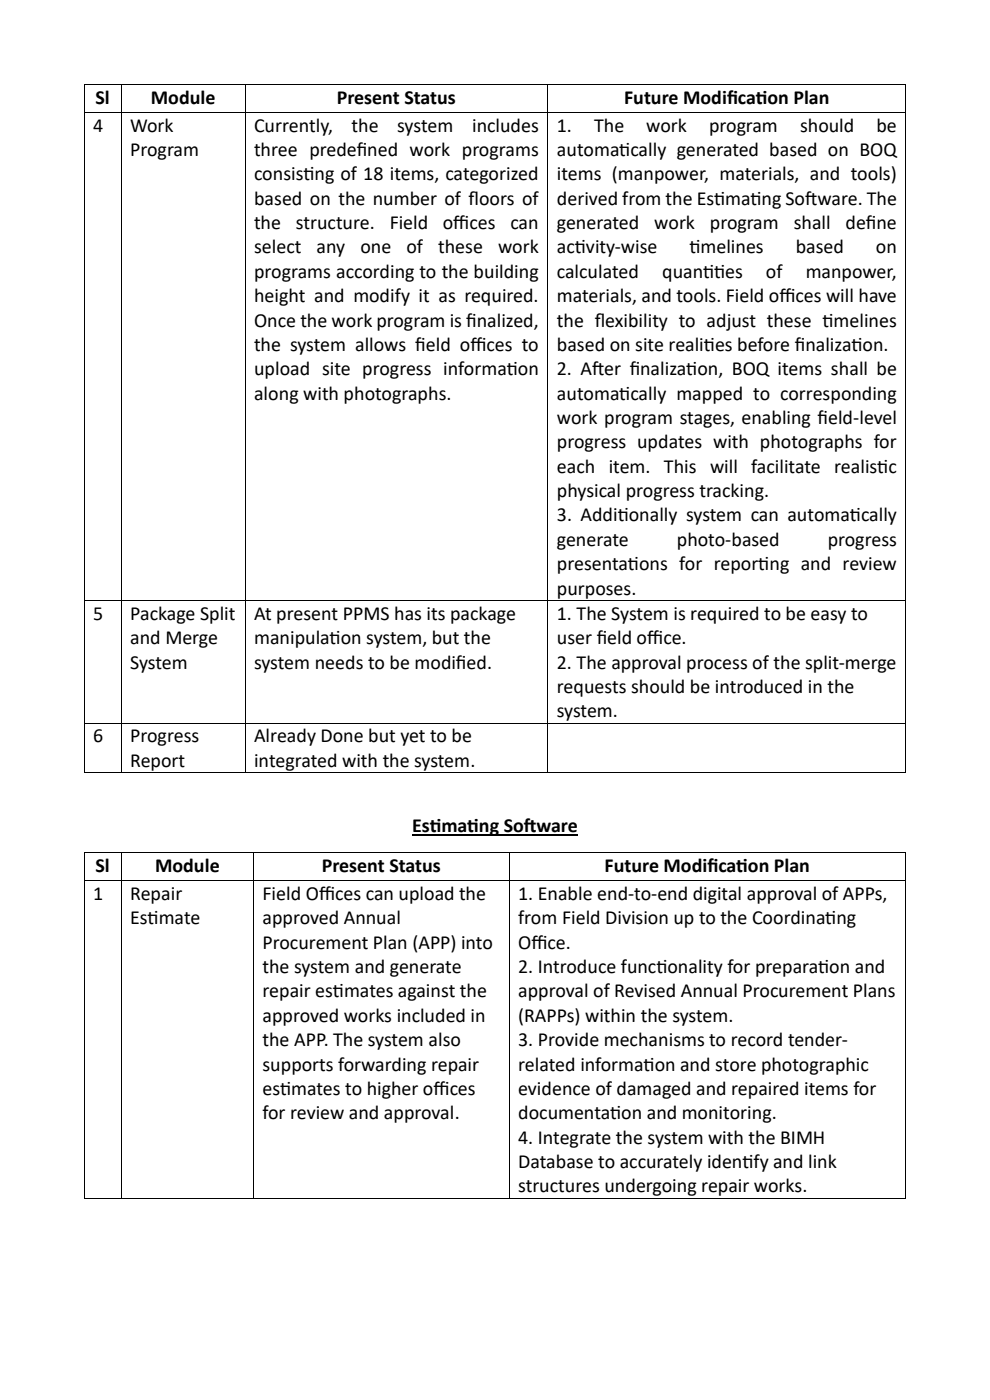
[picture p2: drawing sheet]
<svg xmlns="http://www.w3.org/2000/svg" width="210mm" height="297mm" viewBox="0 0 210 297" stroke-linecap="round" stroke-linejoin="round" font-family="sans-serif">
<defs><g id="words">
<g font-size="4.2">
<text x="20.2" y="22">Sl</text>
<text x="32" y="22">Module</text>
<text x="71.5" y="22">Present Status</text>
<text x="132.4" y="22">Future Modif</text>
<text x="154.2" y="22">icat</text>
<text x="160.3" y="22">ion Plan</text>
<text x="19.8" y="27.9">4</text>
<text x="27.6" y="27.9">Work</text>
<text x="53.9" y="27.9">Currently,</text>
<text x="74.6" y="27.9">the</text>
<text x="84.3" y="27.9">system</text>
<text x="100.1" y="27.9">includes</text>
<text x="118.1" y="27.9">1.</text>
<text x="126.1" y="27.9">The</text>
<text x="137.1" y="27.9">work</text>
<text x="150.4" y="27.9">program</text>
<text x="169.7" y="27.9">should</text>
<text x="185.9" y="27.9">be</text>
<text x="27.6" y="33.1">Program</text>
<text x="53.9" y="33.1">three predef</text>
<text x="75.7" y="33.1">ined work programs</text>
<text x="118.1" y="33.1">automat</text>
<text x="131.4" y="33.1">ically generated based on BOQ</text>
<text x="53.9" y="38.3">consist</text>
<text x="64.3" y="38.3">ing of 18 items, categorized</text>
<text x="118.1" y="38.3">items (manpower, materials, and tools)</text>
<text x="53.9" y="43.4">based on the number of f</text>
<text x="99.4" y="43.4">loors of</text>
<text x="118.1" y="43.4">derived from the Est</text>
<text x="151.5" y="43.4">imat</text>
<text x="159.2" y="43.4">ing Sof</text>
<text x="170.8" y="43.4">tware. The</text>
<text x="53.9" y="48.6">the</text>
<text x="53.9" y="53.8">select</text>
<text x="62.8" y="48.6">structure.</text>
<text x="67.1" y="53.8">any</text>
<text x="76.4" y="53.8">one</text>
<text x="82.7" y="48.6">Field</text>
<text x="86.2" y="53.8">of</text>
<text x="93" y="53.8">these</text>
<text x="94" y="48.6">of</text>
<text x="96.2" y="48.6">f</text>
<text x="96.2" y="48.6">ices</text>
<text x="105.7" y="53.8">work</text>
<text x="108.3" y="48.6">can</text>
<text x="118.1" y="48.6">generated</text>
<text x="118.1" y="53.8">act</text>
<text x="122" y="53.8">ivity-wise</text>
<text x="138.8" y="48.6">work</text>
<text x="146.2" y="53.8">t</text>
<text x="146.2" y="53.8">imelines</text>
<text x="150.6" y="48.6">program</text>
<text x="168.4" y="48.6">shall</text>
<text x="168.8" y="53.8">based</text>
<text x="179.4" y="48.6">def</text>
<text x="183.7" y="48.6">ine</text>
<text x="185.8" y="53.8">on</text>
<text x="53.9" y="58.9">programs according to the building</text>
<text x="118.1" y="58.9">calculated</text>
<text x="140.5" y="58.9">quanties</text>
<text x="149.1" y="58.9">it</text>
<text x="162.5" y="58.9">of</text>
<text x="170.9" y="58.9">manpower,</text>
<text x="53.9" y="64.1">height and modify it as required.</text>
<text x="118.1" y="64.1">materials, and tools. Field of</text>
<text x="165.3" y="64.1">f</text>
<text x="165.3" y="64.1">ices will have</text>
<text x="53.9" y="69.3">Once the work program is f</text>
<text x="98.9" y="69.3">inalized,</text>
<text x="118.1" y="69.3">the f</text>
<text x="126.2" y="69.3">lexibility to adjust these t</text>
<text x="174.5" y="69.3">imelines</text>
<text x="53.9" y="74.5">the system allows f</text>
<text x="88.1" y="74.5">ield of</text>
<text x="99.8" y="74.5">f</text>
<text x="99.8" y="74.5">ices to</text>
<text x="118.1" y="74.5">based on site realit</text>
<text x="149.3" y="74.5">ies before f</text>
<text x="168.6" y="74.5">inalizat</text>
<text x="180.6" y="74.5">ion.</text>
<text x="53.9" y="79.6">upload site progress informat</text>
<text x="107.5" y="79.6">ion</text>
<text x="118.1" y="79.6">2. Af</text>
<text x="125.6" y="79.6">ter f</text>
<text x="133.6" y="79.6">inalizat</text>
<text x="145.6" y="79.6">ion, BOQ items shall be</text>
<text x="53.9" y="84.8">along with photographs.</text>
<text x="118.1" y="84.8">automat</text>
<text x="118.1" y="90">work program stages, enabling f</text>
<text x="131.4" y="84.8">ically mapped to corresponding</text>
<text x="173.4" y="90">ield-level</text>
<text x="118.1" y="95.1">progress updates with photographs for</text>
<text x="118.1" y="100.3">each item. This will facilitate realist</text>
<text x="186.1" y="100.3">ic</text>
<text x="118.1" y="105.5">physical progress tracking.</text>
<text x="118.1" y="110.6">3. Addit</text>
<text x="131" y="110.6">ionally system can automat</text>
<text x="180.3" y="110.6">ically</text>
<text x="118.1" y="115.8">generate</text>
<text x="143.6" y="115.8">photo-based</text>
<text x="175.6" y="115.8">progress</text>
<text x="118.1" y="121">presentat</text>
<text x="133.2" y="121">ions for report</text>
<text x="160.9" y="121">ing and review</text>
<text x="19.8" y="131.5">5</text>
<text x="27.6" y="131.5">Package Split</text>
<text x="53.9" y="131.5">At present PPMS has its package</text>
<text x="118.1" y="126.1">purposes.</text>
<text x="118.1" y="131.5">1. The System is required to be easy to</text>
<text x="27.6" y="136.7">and Merge</text>
<text x="53.9" y="136.7">manipulat</text>
<text x="69.9" y="136.7">ion system, but the</text>
<text x="118.1" y="136.7">user f</text>
<text x="126.6" y="136.7">ield of</text>
<text x="137.3" y="136.7">f</text>
<text x="137.3" y="136.7">ice.</text>
<text x="27.6" y="141.8">System</text>
<text x="53.9" y="141.8">system needs to be modif</text>
<text x="96.7" y="141.8">ied.</text>
<text x="118.1" y="141.8">2. The approval process of the split-merge</text>
<text x="118.1" y="147">requests should be introduced in the</text>
<text x="118.1" y="152.2">system.</text>
<text x="19.8" y="157.5">6</text>
<text x="27.6" y="157.5">Progress</text>
<text x="53.9" y="157.5">Already Done but yet to be</text>
<text x="27.6" y="162.7">Report</text>
<text x="53.9" y="162.7">integrated with the system.</text>
<text x="87.4" y="176.4">Est</text>
<text x="91.2" y="176.4">imat</text>
<text x="99.1" y="176.4">ing Sof</text>
<text x="111.1" y="176.4">tware</text>
<text x="20.2" y="185">Sl</text>
<text x="32.9" y="185">Module</text>
<text x="68.3" y="185">Present Status</text>
<text x="128.3" y="185">Future Modif</text>
<text x="150.1" y="185">icat</text>
<text x="156.2" y="185">ion Plan</text>
<text x="19.8" y="190.9">1</text>
<text x="27.6" y="190.9">Repair</text>
<text x="55.7" y="190.9">Field Of</text>
<text x="67.7" y="190.9">f</text>
<text x="67.7" y="190.9">ices can upload the</text>
<text x="109.9" y="190.9">1. Enable end-to-end digital approval of APPs,</text>
<text x="27.6" y="196.1">Est</text>
<text x="31.3" y="196.1">imate</text>
<text x="55.7" y="196.1">approved Annual</text>
<text x="109.9" y="196.1">from Field Division up to the Coordinat</text>
<text x="175.1" y="196.1">ing</text>
<text x="55.7" y="201.3">Procurement Plan (APP) into</text>
<text x="109.9" y="201.3">Of</text>
<text x="112.7" y="201.3">f</text>
<text x="112.7" y="201.3">ice.</text>
<text x="55.7" y="206.4">the system and generate</text>
<text x="109.9" y="206.4">2. Introduce funct</text>
<text x="139.2" y="206.4">ionality for preparat</text>
<text x="173.5" y="206.4">ion and</text>
<text x="55.7" y="211.6">repair est</text>
<text x="70.6" y="211.6">imates against the</text>
<text x="109.9" y="211.6">approval of Revised Annual Procurement Plans</text>
<text x="55.7" y="216.8">approved works included in</text>
<text x="55.7" y="222">the APP. The system also</text>
<text x="109.9" y="216.8">(RAPPs) within the system.</text>
<text x="109.9" y="222">3. Provide mechanisms to record tender-</text>
<text x="55.7" y="227.2">supports forwarding repair</text>
<text x="109.9" y="227.2">related informat</text>
<text x="136.5" y="227.2">ion and store photographic</text>
<text x="55.7" y="232.3">est</text>
<text x="59.4" y="232.3">imates to higher of</text>
<text x="92" y="232.3">f</text>
<text x="92" y="232.3">ices</text>
<text x="109.9" y="232.3">evidence of damaged and repaired items for</text>
<text x="55.7" y="237.5">for review and approval.</text>
<text x="109.9" y="237.5">documentat</text>
<text x="129.4" y="237.5">ion and monitoring.</text>
<text x="109.9" y="242.6">4. Integrate the system with the BIMH</text>
<text x="109.9" y="247.8">Database to accurately ident</text>
<text x="157.5" y="247.8">ify and link</text>
<text x="109.9" y="253">structures undergoing repair works.</text>
</g>
</g></defs>
<g fill="#000">
<path d="M17.8 17.8h.1v.1h-.1z" fill-rule="evenodd"/>
<path d="M17.8 17.8h.1v.1h-.1z" fill-rule="evenodd"/>
<path d="M25.7 17.8h.1v.1h-.1z" fill-rule="evenodd"/>
<path d="M51.9 17.8h.2v.1h-.2z" fill-rule="evenodd"/>
<path d="M116.1 17.8h.2v.1h-.2z" fill-rule="evenodd"/>
<path d="M192.1 17.8h.2v.1h-.2z" fill-rule="evenodd"/>
<path d="M192.1 17.8h.2v.1h-.2z" fill-rule="evenodd"/>
<path d="M17.8 23.7h.1v.2h-.1z" fill-rule="evenodd"/>
<path d="M25.7 23.7h.1v.2h-.1z" fill-rule="evenodd"/>
<path d="M51.9 23.7h.2v.2h-.2z" fill-rule="evenodd"/>
<path d="M116.1 23.7h.2v.2h-.2z" fill-rule="evenodd"/>
<path d="M192.1 23.7h.2v.2h-.2z" fill-rule="evenodd"/>
<path d="M17.8 127.3h.1v.1h-.1z" fill-rule="evenodd"/>
<path d="M25.7 127.3h.1v.1h-.1z" fill-rule="evenodd"/>
<path d="M51.9 127.3h.2v.1h-.2z" fill-rule="evenodd"/>
<path d="M116.1 127.3h.2v.1h-.2z" fill-rule="evenodd"/>
<path d="M192.1 127.3h.2v.1h-.2z" fill-rule="evenodd"/>
<path d="M17.8 153.3h.1v.2h-.1z" fill-rule="evenodd"/>
<path d="M25.7 153.3h.1v.2h-.1z" fill-rule="evenodd"/>
<path d="M51.9 153.3h.2v.2h-.2z" fill-rule="evenodd"/>
<path d="M116.1 153.3h.2v.2h-.2z" fill-rule="evenodd"/>
<path d="M192.1 153.3h.2v.2h-.2z" fill-rule="evenodd"/>
<path d="M17.8 163.8h.1v.2h-.1z" fill-rule="evenodd"/>
<path d="M17.8 163.8h.1v.2h-.1z" fill-rule="evenodd"/>
<path d="M25.7 163.8h.1v.2h-.1z" fill-rule="evenodd"/>
<path d="M51.9 163.8h.2v.2h-.2z" fill-rule="evenodd"/>
<path d="M116.1 163.8h.2v.2h-.2z" fill-rule="evenodd"/>
<path d="M192.1 163.8h.2v.2h-.2z" fill-rule="evenodd"/>
<path d="M192.1 163.8h.2v.2h-.2z" fill-rule="evenodd"/>
<path d="M17.8 180.8h.1v.2h-.1z" fill-rule="evenodd"/>
<path d="M17.8 180.8h.1v.2h-.1z" fill-rule="evenodd"/>
<path d="M17.8 186.8h.1v.1h-.1z" fill-rule="evenodd"/>
<path d="M25.6 180.8h.2v.2h-.2z" fill-rule="evenodd"/>
<path d="M25.6 186.8h.2v.1h-.2z" fill-rule="evenodd"/>
<path d="M53.7 180.8h.2v.2h-.2z" fill-rule="evenodd"/>
<path d="M53.7 186.8h.2v.1h-.2z" fill-rule="evenodd"/>
<path d="M107.9 180.8h.2v.2h-.2z" fill-rule="evenodd"/>
<path d="M107.9 186.8h.2v.1h-.2z" fill-rule="evenodd"/>
<path d="M192.1 180.8h.2v.2h-.2z" fill-rule="evenodd"/>
<path d="M192.1 180.8h.2v.2h-.2z" fill-rule="evenodd"/>
<path d="M192.1 186.8h.2v.1h-.2z" fill-rule="evenodd"/>
<path d="M17.8 254.1h.1v.2h-.1z" fill-rule="evenodd"/>
<path d="M17.8 254.1h.1v.2h-.1z" fill-rule="evenodd"/>
<path d="M25.6 254.1h.2v.2h-.2z" fill-rule="evenodd"/>
<path d="M53.7 254.1h.2v.2h-.2z" fill-rule="evenodd"/>
<path d="M107.9 254.1h.2v.2h-.2z" fill-rule="evenodd"/>
<path d="M192.1 254.1h.2v.2h-.2z" fill-rule="evenodd"/>
<path d="M192.1 254.1h.2v.2h-.2z" fill-rule="evenodd"/>
</g>
<g fill="none" stroke="#000" stroke-width=".21">
<path d="M17.9 17.9v5.8M17.9 17.9h7.8M25.7 17.9v5.8M25.8 17.9h26.1M52 17.9v5.8M52.1 17.9h64M116.2 17.9v5.8M116.3 17.9h75.8M192.2 17.9v5.8M17.9 23.9v103.4M17.9 23.8h7.8M25.7 23.9v103.4"/>
<path d="M25.8 23.8h26.1M52 23.9v103.4M52.1 23.8h64M116.2 23.9v103.4M116.3 23.8h75.8M192.2 23.9v103.4M17.9 127.4v25.9M17.9 127.4h7.8M25.7 127.4v25.9M25.8 127.4h26.1M52 127.4v25.9M52.1 127.4h64"/>
<path d="M116.2 127.4v25.9M116.3 127.4h75.8M192.2 127.4v25.9M17.9 153.5v10.3M17.9 153.4h7.8M25.7 153.5v10.3M25.8 153.4h26.1M52 153.5v10.3M52.1 153.4h64M116.2 153.5v10.3M116.3 153.4h75.8M192.2 153.5v10.3"/>
<path d="M17.9 163.9h7.8M25.8 163.9h26.1M52.1 163.9h64M116.3 163.9h75.8M17.9 181v5.8M17.9 186.9v67.2M17.9 180.9h7.7M17.9 186.8h7.7M25.7 181v5.8M25.7 186.9v67.2M25.8 180.9h27.9M25.8 186.8h27.9"/>
<path d="M53.8 181v5.8M53.8 186.9v67.2M53.9 180.9h54M53.9 186.8h54M108 181v5.8M108 186.9v67.2M108.1 180.9h84M108.1 186.8h84M192.2 181v5.8M192.2 186.9v67.2M17.9 254.2h7.7M25.8 254.2h27.9"/>
<path d="M53.9 254.2h54M108.1 254.2h84"/>
</g>
<path d="M87.4 177h35.2" fill="none" stroke="#000" stroke-width=".3"/>
<use href="#words"/>
</svg>
